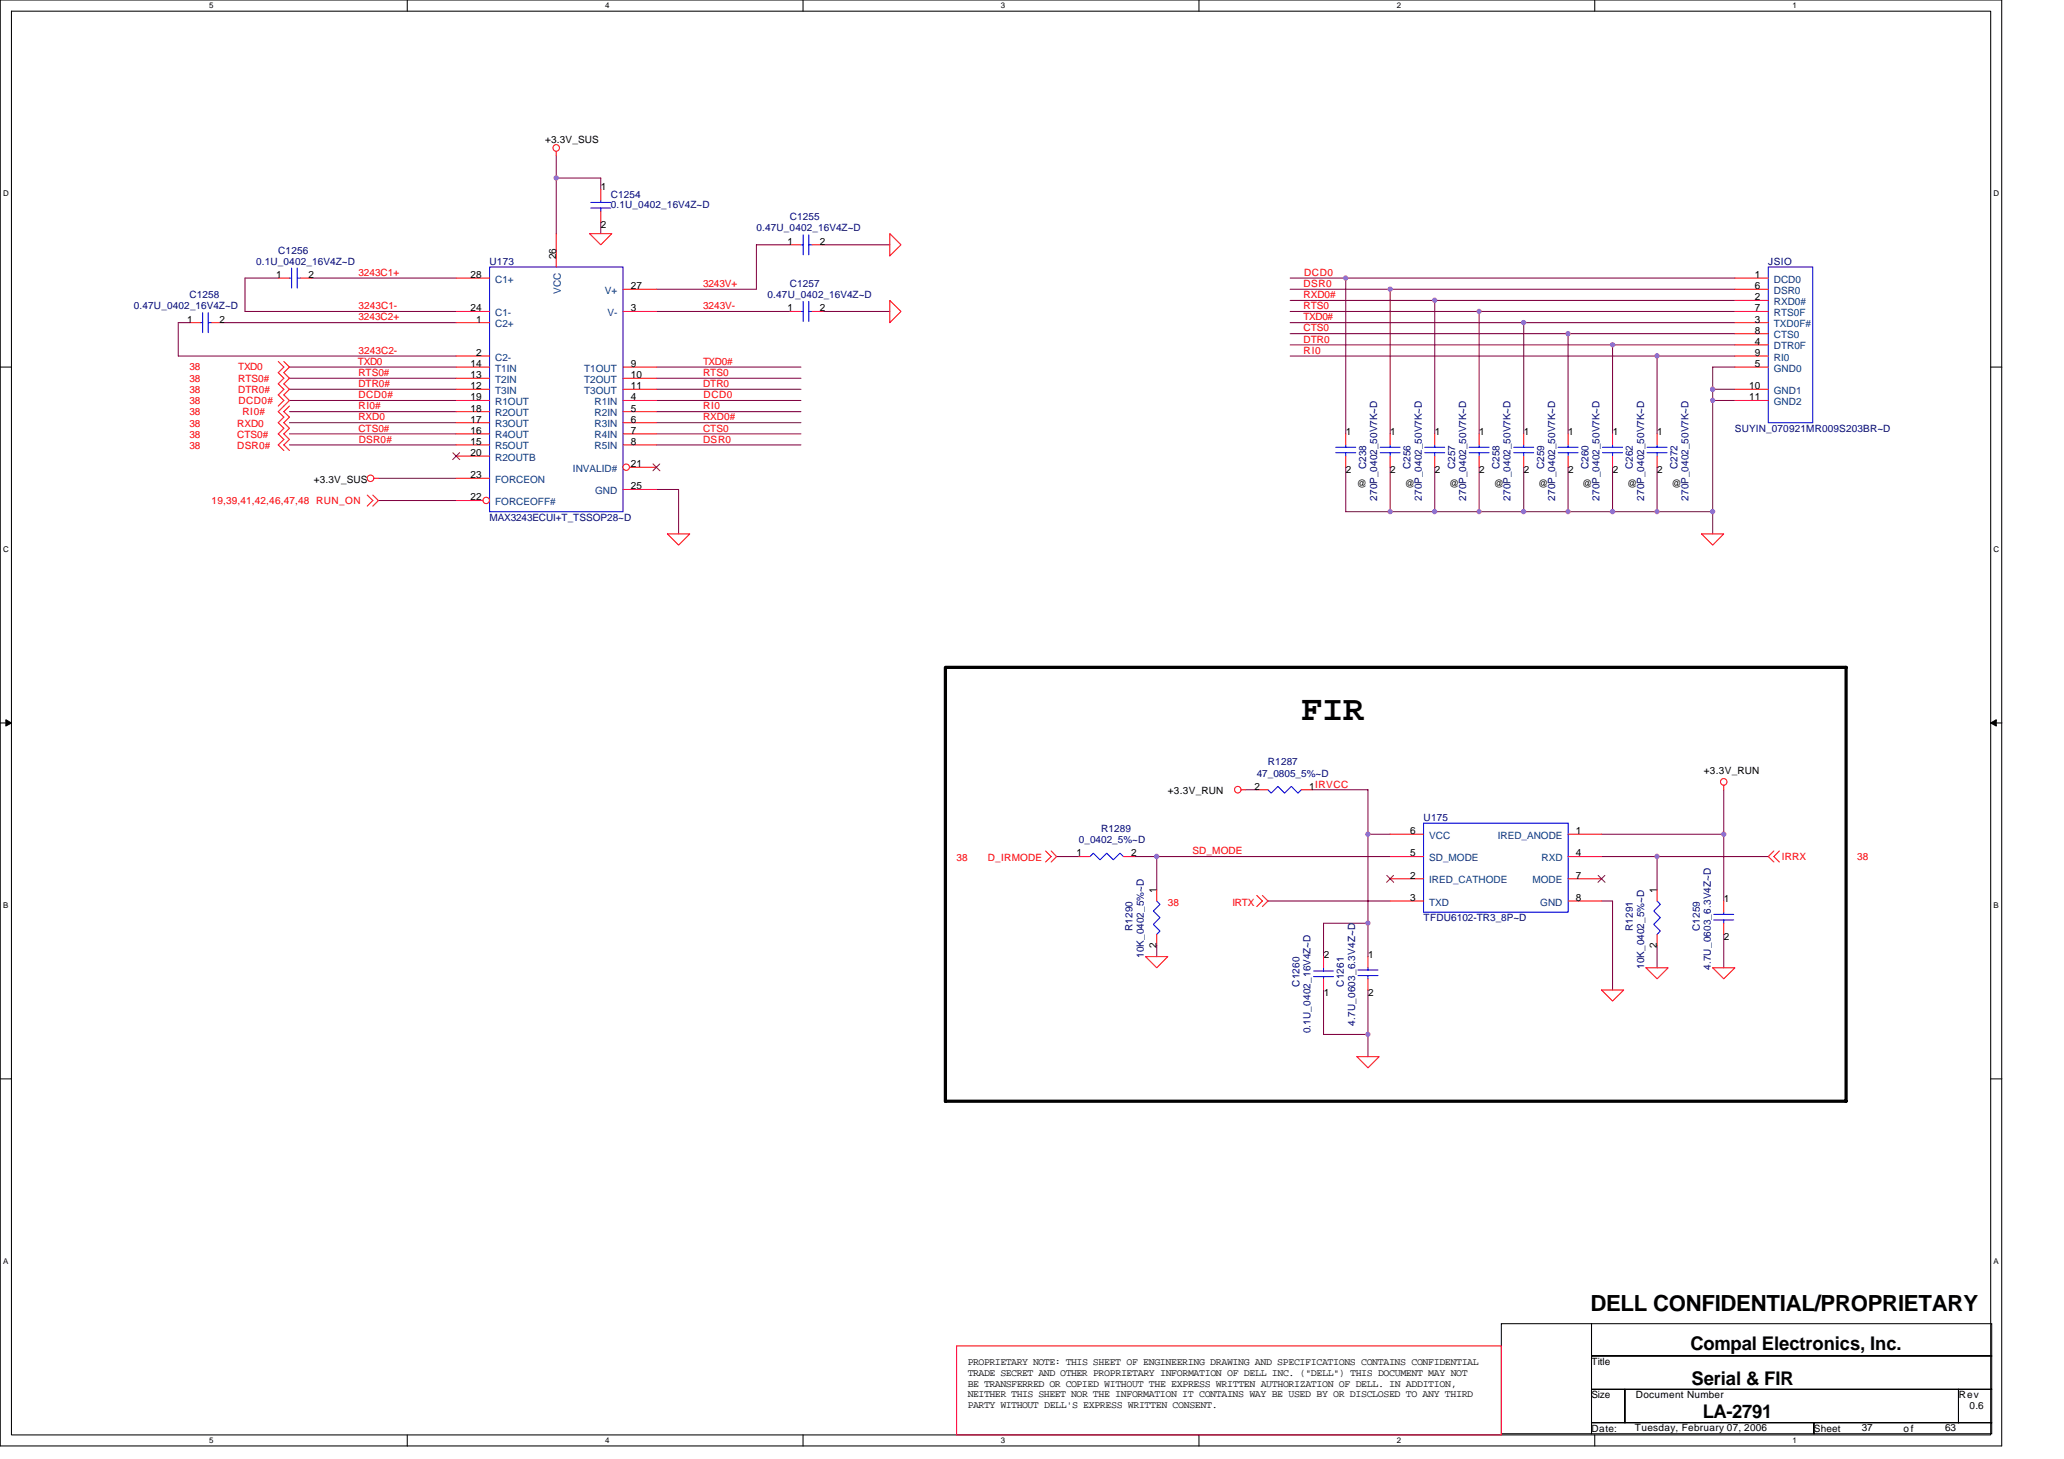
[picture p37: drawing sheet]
<svg xmlns="http://www.w3.org/2000/svg" width="297mm" height="210mm" viewBox="0 0 297 210" stroke-linecap="round" stroke-linejoin="round" font-family="sans-serif">
<defs><g id="words">
<text font-size="5.1" x="187.3" y="103.5">FIR</text>
<text font-size="3.2" x="228.9" y="188.6">DELL CONFIDENTIAL/PROPRIETARY</text>
<g font-size="2.7">
<text x="243.3" y="194.2">Compal Electronics, Inc.</text>
<text x="243.4" y="199.2">Serial &amp; FIR</text>
<text x="245" y="204">LA-2791</text>
</g>
<g font-size="1.4">
<text x="78.5" y="20.5">+3.3V_SUS</text>
<text x="86.5" y="27.4">1</text>
<text x="86.5" y="32.8">2</text>
<text x="113.3" y="35.2">1</text>
<text x="118" y="35.2">2</text>
<text x="39.7" y="40">1</text>
<text x="44.4" y="40">2</text>
<text x="67.7" y="40">28</text>
<text x="80" y="37.3" transform="rotate(-90 80 37.3)">26</text>
<text x="90.8" y="41.6">27</text>
<text x="252.6" y="40">1</text>
<text x="252.6" y="41.6">6</text>
<text x="26.9" y="46.4">1</text>
<text x="31.6" y="46.4">2</text>
<text x="67.7" y="44.8">24</text>
<text x="68.5" y="46.4">1</text>
<text x="90.8" y="44.8">3</text>
<text x="113.3" y="44.8">1</text>
<text x="118" y="44.8">2</text>
<text x="252.6" y="43.2">2</text>
<text x="252.6" y="44.8">7</text>
<text x="252.6" y="46.4">3</text>
<text x="252.6" y="48">8</text>
<text x="67.7" y="52.8">14</text>
<text x="68.5" y="51.2">2</text>
<text x="90.8" y="52.8">9</text>
<text x="252.6" y="49.6">4</text>
<text x="252.6" y="51.2">9</text>
<text x="252.6" y="52.8">5</text>
<text x="67.7" y="54.4">13</text>
<text x="67.7" y="56">12</text>
<text x="67.7" y="57.6">19</text>
<text x="67.7" y="59.2">18</text>
<text x="90.8" y="54.4">10</text>
<text x="90.8" y="56">11</text>
<text x="90.8" y="57.6">4</text>
<text x="90.8" y="59.2">5</text>
<text x="251.8" y="56">10</text>
<text x="251.8" y="57.6">11</text>
<text x="67.7" y="60.8">17</text>
<text x="67.7" y="62.4">16</text>
<text x="67.7" y="64">15</text>
<text x="67.7" y="65.6">20</text>
<text x="90.8" y="60.8">6</text>
<text x="90.8" y="62.4">7</text>
<text x="90.8" y="64">8</text>
<text x="193.7" y="62.6">1</text>
<text x="200.1" y="62.6">1</text>
<text x="206.5" y="62.6">1</text>
<text x="212.9" y="62.6">1</text>
<text x="219.3" y="62.6">1</text>
<text x="225.7" y="62.6">1</text>
<text x="232.1" y="62.6">1</text>
<text x="238.5" y="62.6">1</text>
<text x="45.2" y="69.5">+3.3V_SUS</text>
<text x="67.7" y="72">22</text>
<text x="67.7" y="68.8">23</text>
<text x="90.8" y="67.2">21</text>
<text x="90.8" y="70.4">25</text>
<text x="193.7" y="68">2</text>
<text x="195.3" y="70.1">@</text>
<text x="200.1" y="68">2</text>
<text x="202.2" y="70.1">@</text>
<text x="206.5" y="68">2</text>
<text x="208.6" y="70.1">@</text>
<text x="212.9" y="68">2</text>
<text x="215" y="70.1">@</text>
<text x="219.3" y="68">2</text>
<text x="221.4" y="70.1">@</text>
<text x="225.7" y="68">2</text>
<text x="227.7" y="70.1">@</text>
<text x="232.1" y="68">2</text>
<text x="234.2" y="70.1">@</text>
<text x="238.5" y="68">2</text>
<text x="240.6" y="70.1">@</text>
<text x="180.5" y="113.6">2</text>
<text x="188.4" y="113.6">1IRVCC</text>
<text x="245.2" y="111.4">+3.3V_RUN</text>
<text x="168.1" y="114.3">+3.3V_RUN</text>
<text x="202.9" y="120">6</text>
<text x="226.8" y="120">1</text>
<text x="154.9" y="123.2">1</text>
<text x="162.8" y="123.2">2</text>
<text x="202.9" y="123.2">5</text>
<text x="226.8" y="123.2">4</text>
<text x="166.5" y="128.5" transform="rotate(-90 166.5 128.5)">1</text>
<text x="202.9" y="126.4">2</text>
<text x="202.9" y="129.6">3</text>
<text x="226.8" y="126.4">7</text>
<text x="226.8" y="129.6">8</text>
<text x="238.5" y="128.5" transform="rotate(-90 238.5 128.5)">1</text>
<text x="248.1" y="129.8">1</text>
<text x="166.5" y="136.4" transform="rotate(-90 166.5 136.4)">2</text>
<text x="190.5" y="137.8">2</text>
<text x="196.9" y="137.8">1</text>
<text x="238.5" y="136.4" transform="rotate(-90 238.5 136.4)">2</text>
<text x="248.1" y="135.2">2</text>
<text x="190.5" y="143.2">1</text>
<text x="196.9" y="143.2">2</text>
<text x="139.3" y="196.4">PROPRIETARY NOTE: THIS SHEET OF ENGINEERING DRAWING AND SPECIFICATIONS CONTAINS CONFIDENTIAL</text>
<text x="139.3" y="197.9">TRADE SECRET AND OTHER PROPRIETARY INFORMATION OF DELL INC. (&quot;DELL&quot;) THIS DOCUMENT MAY NOT</text>
<text x="229" y="196.4">Title</text>
<text x="139.3" y="199.5">BE TRANSFERRED OR COPIED WITHOUT THE EXPRESS WRITTEN AUTHORIZATION OF DELL. IN ADDITION,</text>
<text x="139.3" y="201">NEITHER THIS SHEET NOR THE INFORMATION IT CONTAINS WAY BE USED BY OR DISCLOSED TO ANY THIRD</text>
<text x="139.3" y="202.6">PARTY WITHOUT DELL'S EXPRESS WRITTEN CONSENT.</text>
<text x="229" y="201.2">Size</text>
<text x="235.4" y="201.2">Document Number</text>
<text x="281.9" y="201.2">Rev</text>
<text x="283.4" y="202.8">0.6</text>
<text x="229" y="206">Date:</text>
<text x="235.3" y="205.8">Tuesday, February 07, 2006</text>
<text x="261" y="206">Sheet</text>
<text x="267.9" y="205.8">37</text>
<text x="274" y="206">of</text>
<text x="279.9" y="205.8">63</text>
</g>
<g font-size="1.4" fill="#000080">
<text x="87.9" y="28.5">C1254</text>
<text x="87.9" y="30">0.1U_0402_16V4Z~D</text>
<text x="108.9" y="33.3">0.47U_0402_16V4Z~D</text>
<text x="113.7" y="31.7">C1255</text>
<text x="36.8" y="38.1">0.1U_0402_16V4Z~D</text>
<text x="40" y="36.5">C1256</text>
<text x="70.5" y="38.1">U173</text>
<text x="113.7" y="41.3">C1257</text>
<text x="254.5" y="38.1">JSIO</text>
<text x="19.3" y="44.5">0.47U_0402_16V4Z~D</text>
<text x="27.3" y="42.9">C1258</text>
<text x="110.5" y="42.9">0.47U_0402_16V4Z~D</text>
<text x="249.7" y="62.1">SUYIN_070921MR009S203BR~D</text>
<text x="196.6" y="67.5" transform="rotate(-90 196.6 67.5)">C238</text>
<text x="203" y="67.5" transform="rotate(-90 203 67.5)">C256</text>
<text x="209.4" y="67.5" transform="rotate(-90 209.4 67.5)">C257</text>
<text x="215.8" y="67.5" transform="rotate(-90 215.8 67.5)">C258</text>
<text x="222.2" y="67.5" transform="rotate(-90 222.2 67.5)">C259</text>
<text x="228.6" y="67.5" transform="rotate(-90 228.6 67.5)">C260</text>
<text x="235" y="67.5" transform="rotate(-90 235 67.5)">C262</text>
<text x="241.4" y="67.5" transform="rotate(-90 241.4 67.5)">C272</text>
<text x="70.5" y="74.9">MAX3243ECUI+T_TSSOP28~D</text>
<text x="198.2" y="72" transform="rotate(-90 198.2 72)">270P_0402_50V7K~D</text>
<text x="204.6" y="72" transform="rotate(-90 204.6 72)">270P_0402_50V7K~D</text>
<text x="211" y="72" transform="rotate(-90 211 72)">270P_0402_50V7K~D</text>
<text x="217.4" y="72" transform="rotate(-90 217.4 72)">270P_0402_50V7K~D</text>
<text x="223.8" y="72" transform="rotate(-90 223.8 72)">270P_0402_50V7K~D</text>
<text x="230.2" y="72" transform="rotate(-90 230.2 72)">270P_0402_50V7K~D</text>
<text x="236.6" y="72" transform="rotate(-90 236.6 72)">270P_0402_50V7K~D</text>
<text x="243" y="72" transform="rotate(-90 243 72)">270P_0402_50V7K~D</text>
<text x="180.9" y="111.7">47_0805_5%~D</text>
<text x="182.5" y="110.1">R1287</text>
<text x="158.5" y="119.7">R1289</text>
<text x="204.9" y="118.1">U175</text>
<text x="155.3" y="121.3">0_0402_5%~D</text>
<text x="163" y="133.9" transform="rotate(-90 163 133.9)">R1290</text>
<text x="164.6" y="137.8" transform="rotate(-90 164.6 137.8)">10K_0402_5%~D</text>
<text x="204.9" y="132.5">TFDU6102-TR3_8P~D</text>
<text x="235" y="133.9" transform="rotate(-90 235 133.9)">R1291</text>
<text x="244.6" y="133.9" transform="rotate(-90 244.6 133.9)">C1259</text>
<text x="187" y="141.9" transform="rotate(-90 187 141.9)">C1260</text>
<text x="193.4" y="141.9" transform="rotate(-90 193.4 141.9)">C1261</text>
<text x="236.6" y="139.4" transform="rotate(-90 236.6 139.4)">10K_0402_5%~D</text>
<text x="246.2" y="139.6" transform="rotate(-90 246.2 139.6)">4.7U_0603_6.3V4Z~D</text>
<text x="188.6" y="148.7" transform="rotate(-90 188.6 148.7)">0.1U_0402_16V4Z~D</text>
<text x="195" y="147.6" transform="rotate(-90 195 147.6)">4.7U_0603_6.3V4Z~D</text>
</g>
<g font-size="1.4" fill="#f00">
<text x="51.6" y="39.7">3243C1+</text>
<text x="101.2" y="41.3">3243V+</text>
<text x="187.6" y="41.3">DSR0</text>
<text x="187.7" y="39.7">DCD0</text>
<text x="51.6" y="44.5">3243C1-</text>
<text x="51.6" y="46.1">3243C2+</text>
<text x="101.2" y="44.5">3243V-</text>
<text x="187.6" y="44.5">RTS0</text>
<text x="187.6" y="46.1">TXD0#</text>
<text x="187.6" y="42.9">RXD0#</text>
<text x="187.6" y="47.7">CTS0</text>
<text x="27.3" y="53.3">38</text>
<text x="34.3" y="53.3">TXD0</text>
<text x="51.5" y="52.5">TXD0</text>
<text x="51.6" y="50.9">3243C2-</text>
<text x="101.2" y="52.5">TXD0#</text>
<text x="187.6" y="49.3">DTR0</text>
<text x="187.6" y="50.9">RI0</text>
<text x="27.3" y="58.1">38</text>
<text x="27.3" y="56.5">38</text>
<text x="27.3" y="54.9">38</text>
<text x="27.3" y="59.7">38</text>
<text x="34.3" y="56.5">DTR0#</text>
<text x="34.3" y="54.9">RTS0#</text>
<text x="34.3" y="58.1">DCD0#</text>
<text x="34.9" y="59.7">RI0#</text>
<text x="51.6" y="54.1">RTS0#</text>
<text x="51.6" y="57.3">DCD0#</text>
<text x="51.6" y="55.7">DTR0#</text>
<text x="51.6" y="58.9">RI0#</text>
<text x="101.2" y="58.9">RI0</text>
<text x="101.2" y="55.7">DTR0</text>
<text x="101.2" y="54.1">RTS0</text>
<text x="101.3" y="57.3">DCD0</text>
<text x="27.3" y="64.7">38</text>
<text x="27.3" y="61.5">38</text>
<text x="27.3" y="63.1">38</text>
<text x="34.1" y="64.7">DSR0#</text>
<text x="34.1" y="61.5">RXD0</text>
<text x="34.1" y="63.1">CTS0#</text>
<text x="51.6" y="62.1">CTS0#</text>
<text x="51.6" y="60.5">RXD0</text>
<text x="51.6" y="63.7">DSR0#</text>
<text x="101.2" y="60.5">RXD0#</text>
<text x="101.2" y="62.1">CTS0</text>
<text x="101.2" y="63.7">DSR0</text>
<text x="30.5" y="72.5">19,39,41,42,46,47,48 RUN_ON</text>
<text x="137.7" y="123.9">38</text>
<text x="142.2" y="123.9">D_IRMODE</text>
<text x="171.6" y="122.9">SD_MODE</text>
<text x="256.4" y="123.7">IRRX</text>
<text x="267.3" y="123.7">38</text>
<text x="168.1" y="130.3">38</text>
<text x="177.4" y="130.3">IRTX</text>
</g>
<g font-size="1.4" fill="#004080">
<text x="71.3" y="40.7">C1+</text>
<text x="255.3" y="40.7">DCD0</text>
<text x="71.3" y="45.5">C1-</text>
<text x="71.3" y="47.1">C2+</text>
<text x="80.7" y="42.2" transform="rotate(-90 80.7 42.2)">VCC</text>
<text x="87.1" y="42.3">V+</text>
<text x="87.4" y="45.5">V-</text>
<text x="255.3" y="42.3">DSR0</text>
<text x="255.3" y="43.9">RXD0#</text>
<text x="255.3" y="45.5">RTS0F</text>
<text x="255.3" y="47.1">TXD0F#</text>
<text x="71.3" y="51.9">C2-</text>
<text x="71.3" y="53.5">T1IN</text>
<text x="84.1" y="53.5">T1OUT</text>
<text x="255.3" y="48.7">CTS0</text>
<text x="255.3" y="50.3">DTR0F</text>
<text x="255.3" y="51.9">RI0</text>
<text x="255.3" y="53.5">GND0</text>
<text x="71.3" y="55.1">T2IN</text>
<text x="71.3" y="56.7">T3IN</text>
<text x="71.3" y="58.3">R1OUT</text>
<text x="71.3" y="59.9">R2OUT</text>
<text x="84.1" y="55.1">T2OUT</text>
<text x="84.1" y="56.7">T3OUT</text>
<text x="85.6" y="58.3">R1IN</text>
<text x="85.6" y="59.9">R2IN</text>
<text x="255.3" y="56.7">GND1</text>
<text x="255.3" y="58.3">GND2</text>
<text x="71.3" y="61.5">R3OUT</text>
<text x="71.3" y="63.1">R4OUT</text>
<text x="71.3" y="64.7">R5OUT</text>
<text x="85.6" y="61.5">R3IN</text>
<text x="85.6" y="63.1">R4IN</text>
<text x="85.6" y="64.7">R5IN</text>
<text x="71.3" y="69.5">FORCEON</text>
<text x="71.3" y="66.3">R2OUTB</text>
<text x="82.5" y="67.9">INVALID#</text>
<text x="85.7" y="71.1">GND</text>
<text x="71.3" y="72.7">FORCEOFF#</text>
<text x="205.7" y="120.7">VCC</text>
<text x="205.7" y="123.9">SD_MODE</text>
<text x="215.5" y="120.7">IRED_ANODE</text>
<text x="221.8" y="123.9">RXD</text>
<text x="205.7" y="127.1">IRED_CATHODE</text>
<text x="205.7" y="130.3">TXD</text>
<text x="220.6" y="127.1">MODE</text>
<text x="221.7" y="130.3">GND</text>
</g>
<g font-size="1.1">
<text x="30.1" y="1.2">5</text>
<text x="87.1" y="1.2">4</text>
<text x="144" y="1.2">3</text>
<text x="201" y="1.2">2</text>
<text x="258" y="1.2">1</text>
<text x=".4" y="28.2">D</text>
<text x="286.9" y="28.2">D</text>
<text x=".4" y="79.4">C</text>
<text x="286.9" y="79.4">C</text>
<text x=".4" y="130.6">B</text>
<text x="286.9" y="130.6">B</text>
<text x=".4" y="181.8">A</text>
<text x="286.9" y="181.8">A</text>
<text x="30.1" y="207.6">5</text>
<text x="87.1" y="207.6">4</text>
<text x="144" y="207.6">3</text>
<text x="201" y="207.6">2</text>
<text x="258" y="207.6">1</text>
</g>
</g></defs>
<path d="M0 0h288.1v208h-288.1zM1.6 1.6h284.9v204.8h-284.9z" fill="none" stroke="#000" stroke-width=".15"/>
<g fill="#fff">
<path d="M30.1 .2h.6v1.2h-.6z"/>
<path d="M30.1 206.6h.6v1.3h-.6z"/>
</g>
<path d="M58.6 0v1.6M58.6 206.4v1.6" fill="none" stroke="#000" stroke-width=".15"/>
<g fill="#fff">
<path d="M87.1 .2h.6v1.2h-.6z"/>
<path d="M87.1 206.6h.6v1.3h-.6z"/>
</g>
<path d="M115.6 0v1.6M115.6 206.4v1.6" fill="none" stroke="#000" stroke-width=".15"/>
<g fill="#fff">
<path d="M144 .2h.6v1.2h-.6z"/>
<path d="M144 206.6h.6v1.3h-.6z"/>
</g>
<path d="M172.5 0v1.6M172.5 206.4v1.6" fill="none" stroke="#000" stroke-width=".15"/>
<g fill="#fff">
<path d="M201 .2h.6v1.2h-.6z"/>
<path d="M201 206.6h.6v1.3h-.6z"/>
</g>
<path d="M229.5 0v1.6M229.5 206.4v1.6" fill="none" stroke="#000" stroke-width=".15"/>
<g fill="#fff">
<path d="M258 .2h.6v1.2h-.6z"/>
<path d="M258 206.6h.6v1.3h-.6z"/>
<path d="M.4 27.2h.8v1.3h-.8z"/>
<path d="M286.9 27.2h.8v1.3h-.8z"/>
<path d="M.4 78.4h.8v1.3h-.8z"/>
<path d="M286.9 78.4h.8v1.3h-.8z"/>
</g>
<path d="M0 52.8h1.6M286.5 52.8h1.6" fill="none" stroke="#000" stroke-width=".15"/>
<g fill="#fff">
<path d="M.4 129.6h.8v1.3h-.8z"/>
<path d="M286.9 129.6h.7v1.3h-.7z"/>
</g>
<path d="M0 104h1.6M286.5 104h1.6" fill="none" stroke="#000" stroke-width=".15"/>
<path d="M.8 103.5l.8 .5-.8 .5zM286.5 104l.8-.5v1z" fill="#000" stroke="#000" stroke-width=".14"/>
<g fill="#fff">
<path d="M.4 180.8h.8v1.3h-.8z"/>
<path d="M286.9 180.8h.7v1.3h-.7z"/>
</g>
<path d="M0 155.2h1.6M286.5 155.2h1.6M216.1 190.4h12.9v15.9h-12.9zM229 190.4h57.6v4.7h-57.6zM229 195.1h57.6v4.8h-57.6zM229 199.9h4.8v4.8h-4.8zM233.8 199.9h48.1v4.8h-48.1zM281.9 199.9h4.7v4.8h-4.7zM229 204.7h32v1.6h-32zM261 204.7h25.6v1.6h-25.6z" fill="none" stroke="#000" stroke-width=".15"/>
<g fill="none" stroke="#800040" stroke-width=".15">
<path d="M80 25.6h6.5v1.6M80 22.4v11.2M86.5 32v1.6M113.7 35.2h-4.8v6.4h-14.4M118.5 35.2h9.6M27.3 46.4h-1.6v4.8h40M32 46.4h33.7M40 40h-4.7v4.8h30.4M41.7 52.8h24M41.7 54.4h24M41.7 57.6h24M41.7 56h24"/>
<path d="M41.7 59.2h24M44.8 40h20.9M94.5 44.8h19.2M94.5 52.8h20.8M94.5 54.4h20.8M94.5 57.6h20.8M94.5 56h20.8M94.5 59.2h20.8M118.5 44.8h9.6M185.7 44.8h64M185.7 49.6h64M185.7 40h64"/>
<path d="M185.7 46.4h64M185.7 51.2h64M185.7 43.2h64M185.7 41.6h64M185.7 48h64M193.7 40v22.4M200.1 41.6v20.8M206.5 43.2v19.2M212.9 44.8v17.6M219.3 46.4v16M225.7 48v14.4M232.1 49.6v12.8"/>
<path d="M238.5 51.2v11.2M246.5 57.6h3.2M246.5 56h3.2M249.7 52.8h-3.2v24M41.7 62.4h24M41.7 64h24M41.7 60.8h24M54.5 68.8h11.2M54.5 72h11.2M94.5 70.4h3.2v6.4M94.5 62.4h20.8M94.5 64h20.8"/>
<path d="M94.5 60.8h20.8M193.7 67.2v6.4h52.8M200.1 67.2v6.4M206.5 67.2v6.4M212.9 67.2v6.4M219.3 67.2v6.4M225.7 67.2v6.4M232.1 67.2v6.4M238.5 67.2v6.4M179.3 113.6h1.6M188.9 113.6h8v24M248.1 113.6v16"/>
<path d="M152.1 123.2h3.2M163.3 123.2h3.2v4.8M166.5 123.2h33.6M166.5 136v1.6M182.5 129.6h17.6M196.9 120h3.2M196.9 132.8h-6.4v4.8M230.5 123.2h24M230.5 120h17.6M230.5 129.6h1.6v12.8M238.5 123.2v4.8M238.5 136v3.2"/>
<path d="M248.1 134.4v4.8M190.5 142.4v6.4h6.4M196.9 142.4v9.6"/>
</g>
<g fill="none" stroke="#f00" stroke-width=".15">
<path d="M80 21.8v.6M80 33.6v4.8M84.9 33.6h3.2l-1.6 1.6zM86.5 27.2v1.6M86.5 30.4v1.6M128.1 33.6l1.6 1.6-1.6 1.6zM40 52l.8 .8-.8 .8 .8 .8-.8 .8 .8 .8-.8 .8 .8 .8-.8 .8M40.8 52l.9 .8-.9 .8 .9 .8-.9 .8 .9 .8-.9 .8 .9 .8-1.7 1.6 .8 .8-.8 .8 .8 .8-.8 .8 .8 .8-.8 .8 .8 .8M41.7 58.4l-.9 .8 .9 .8-.9 .8 .9 .8-.9 .8 .9 .8-.9 .8 .9 .8M89.7 44.8h4.8M113.7 44.8h1.6M116.9 44.8h1.6"/>
<path d="M128.1 43.2l1.6 1.6-1.6 1.6zM249.7 44.8h4.8M249.7 40h4.8M249.7 41.6h4.8M249.7 43.2h4.8M249.7 46.4h4.8M249.7 48h4.8M249.7 49.6h4.8M249.7 51.2h4.8M249.7 52.8h4.8M249.7 56h4.8M249.7 57.6h4.8"/>
<path d="M52.8 71.2l.9 .8-.9 .8M53.7 71.2l.8 .8-.8 .8M53.8 68.8h.7M96.1 76.8h3.2l-1.6 1.6zM212.9 62.4v1.6M212.9 65.6v1.6M219.3 62.4v1.6M219.3 65.6v1.6M225.7 62.4v1.6M225.7 65.6v1.6M238.5 62.4v1.6M238.5 65.6v1.6"/>
<path d="M244.9 76.8h3.2l-1.6 1.6zM178.6 113.6h.7M180.9 113.6h1.6M187.3 113.6h1.6M248.1 113v.6M150.5 122.4l.8 .8-.8 .8M151.3 122.4l.8 .8-.8 .8M155.3 123.2h1.6M161.7 123.2h1.6M164.9 137.6h3.2l-1.6 1.6zM180.9 128.8l.8 .8-.8 .8M181.7 128.8l.8 .8-.8 .8"/>
<path d="M190.5 137.6v1.6M196.9 137.6v1.6M200.1 120h4.8M200.1 123.2h4.8M200.1 126.4h4.8M200.1 129.6h4.8M225.7 120h4.8M225.7 123.2h4.8M225.7 126.4h4.8M225.7 129.6h4.8M236.9 139.2h3.2l-1.6 1.6zM238.5 128v1.6"/>
<path d="M238.5 134.4v1.6M246.5 139.2h3.2l-1.6 1.6zM248.1 129.6v1.6M248.1 132.8v1.6M255.3 122.4l-.8 .8 .8 .8M256.1 122.4l-.8 .8 .8 .8M190.5 140.8v1.6M195.3 152h3.2l-1.6 1.6zM196.9 140.8v1.6M230.5 142.4h3.2l-1.6 1.6zM137.7 193.6h78.4v12.8h-78.4z"/>
<circle cx="80" cy="21.3" r=".47"/>
<circle cx="53.3" cy="68.8" r=".47"/>
<circle cx="178.1" cy="113.6" r=".47"/>
<circle cx="248.1" cy="112.5" r=".47"/>
</g>
<path d="M136.1 96h129.6v62.4h-129.6z" fill="none" stroke="#000" stroke-width=".47"/>
<g fill="none" stroke="#00f" stroke-width=".15">
<path d="M70.5 38.4h19.2v35.2h-19.2zM85 29.9h2.9M85 29.1h2.9M86.5 28.8v.3M86.5 29.9v.5M254.5 38.4h6.4v22.4h-6.4zM115.3 44.8h.3M115.6 43.4v2.8M116.4 44.8h.5M116.4 43.4v2.8M211.4 65.1h2.9M211.4 64.3h2.9"/>
<path d="M212.9 64v.3M212.9 65.1v.5M217.8 65.1h2.9M217.8 64.3h2.9M219.3 64v.3M219.3 65.1v.5M224.2 65.1h2.9M224.2 64.3h2.9M225.7 64v.3M225.7 65.1v.5M237 65.1h2.9M237 64.3h2.9"/>
<path d="M238.5 64v.3M238.5 65.1v.5M182.5 113.6l.4 .5 1-1 1 1 .9-1 1 1 .5-.5M204.9 118.4h20.8v12.8h-20.8zM156.9 123.2l.4-.5 1 1 1-1 .9 1 1-1 .5 .5M189 139.7h2.9M190.5 139.2v.5M195.4 139.6h2.9M196.9 139.2v.4M238.5 129.6l.4 .5-.9 1 .9 .9-.9 1 .9 .9-.4 .5M246.6 132.4h2.9M246.6 131.6h2.9"/>
<path d="M248.1 131.2v.4M248.1 132.4v.4M189 140.5h2.9M190.5 140.5v.3M195.4 140.4h2.9M196.9 140.4v.4"/>
</g>
<path d="M199.6 125.9l1 1M200.6 125.9l-1 1M230 125.9l1 1M231 125.9l-1 1" fill="none" stroke="#804000" stroke-width=".14"/>
<circle cx="70" cy="72" r=".46" fill="#fff" stroke="#f00" stroke-width=".15"/>
<g fill="none" stroke="#f00" stroke-width=".15">
<path d="M65.7 40h4.8M65.7 44.8h4.8M65.7 46.4h4.8M65.7 51.2h4.8M65.7 52.8h4.8M65.7 54.4h4.8M65.7 56h4.8M65.7 57.6h4.8M65.7 59.2h4.8M89.7 41.6h4.8M89.7 52.8h4.8M89.7 54.4h4.8"/>
<path d="M89.7 56h4.8M89.7 57.6h4.8M89.7 59.2h4.8M65.7 72h3.8M65.7 68.8h4.8M65.7 60.8h4.8M65.7 62.4h4.8M65.7 64h4.8M65.7 65.6h4.8M89.7 70.4h4.8M89.7 60.8h4.8M89.7 62.4h4.8"/>
<path d="M89.7 64h4.8"/>
</g>
<path d="M65.2 65.1l1 1M66.1 65.1l-1 1" fill="none" stroke="#804000" stroke-width=".14"/>
<circle cx="90.1" cy="67.2" r=".46" fill="#fff" stroke="#f00" stroke-width=".15"/>
<g fill="none" stroke="#f00" stroke-width=".15">
<path d="M113.7 35.2h1.6M116.9 35.2h1.6M27.3 46.4h1.5M30.5 46.4h1.5M40 40h1.7M43.3 40h1.5M90.6 67.2h3.9M193.7 62.4v1.6M193.7 65.6v1.6M200.1 62.4v1.6M200.1 65.6v1.6M206.5 62.4v1.6"/>
<path d="M206.5 65.6v1.6M232.1 62.4v1.6M232.1 65.6v1.6M166.5 128v1.6M166.5 134.4v1.6"/>
</g>
<path d="M94 66.7l1 1M95 66.7l-1 1" fill="none" stroke="#804000" stroke-width=".14"/>
<g fill="none" stroke="#00f" stroke-width=".15">
<path d="M42 38.6v2.8M42.8 38.6v2.8M115.3 35.2h.3M115.6 33.8v2.9M116.4 35.2h.5M116.4 33.8v2.9M28.8 46.4h.4M29.2 45v2.9M30 46.4h.5M30 45v2.9M41.7 40h.3M42.8 40h.5"/>
<path d="M192.2 65.1h2.9M192.2 64.3h2.9M193.7 64v.3M193.7 65.1v.5M198.6 65.1h2.9M198.6 64.3h2.9M200.1 64v.3M200.1 65.1v.5M205 65.1h2.9M205 64.3h2.9M206.5 64v.3M206.5 65.1v.5"/>
<path d="M230.6 65.1h2.9M230.6 64.3h2.9M232.1 64v.3M232.1 65.1v.5M166.5 129.6l.4 .5-.9 1 .9 .9-.9 1 .9 .9-.4 .5"/>
</g>
<g fill="#f0f" stroke="#f0f" stroke-width=".15">
<circle cx="196.9" cy="132.8" r=".31"/>
<circle cx="196.8" cy="120" r=".32"/>
<circle cx="166.5" cy="123.2" r=".32"/>
<circle cx="238.5" cy="123.2" r=".32"/>
<circle cx="248.1" cy="120" r=".32"/>
<circle cx="232.1" cy="49.6" r=".31"/>
<circle cx="212.9" cy="44.8" r=".31"/>
<circle cx="193.7" cy="40" r=".32"/>
<circle cx="238.5" cy="51.2" r=".32"/>
<circle cx="219.3" cy="46.4" r=".31"/>
<circle cx="200.1" cy="73.6" r=".31"/>
<circle cx="219.3" cy="73.6" r=".31"/>
<circle cx="200.1" cy="41.6" r=".31"/>
<circle cx="225.7" cy="48" r=".32"/>
<circle cx="206.5" cy="43.2" r=".32"/>
<circle cx="196.9" cy="148.8" r=".31"/>
<circle cx="80.1" cy="25.6" r=".31"/>
<circle cx="212.9" cy="73.6" r=".31"/>
<circle cx="206.5" cy="73.6" r=".31"/>
<circle cx="225.7" cy="73.6" r=".31"/>
<circle cx="246.5" cy="73.6" r=".31"/>
<circle cx="238.5" cy="73.6" r=".31"/>
<circle cx="232.1" cy="73.6" r=".31"/>
<circle cx="246.5" cy="56" r=".32"/>
<circle cx="246.5" cy="57.6" r=".31"/>
</g>
<use href="#words"/>
</svg>
